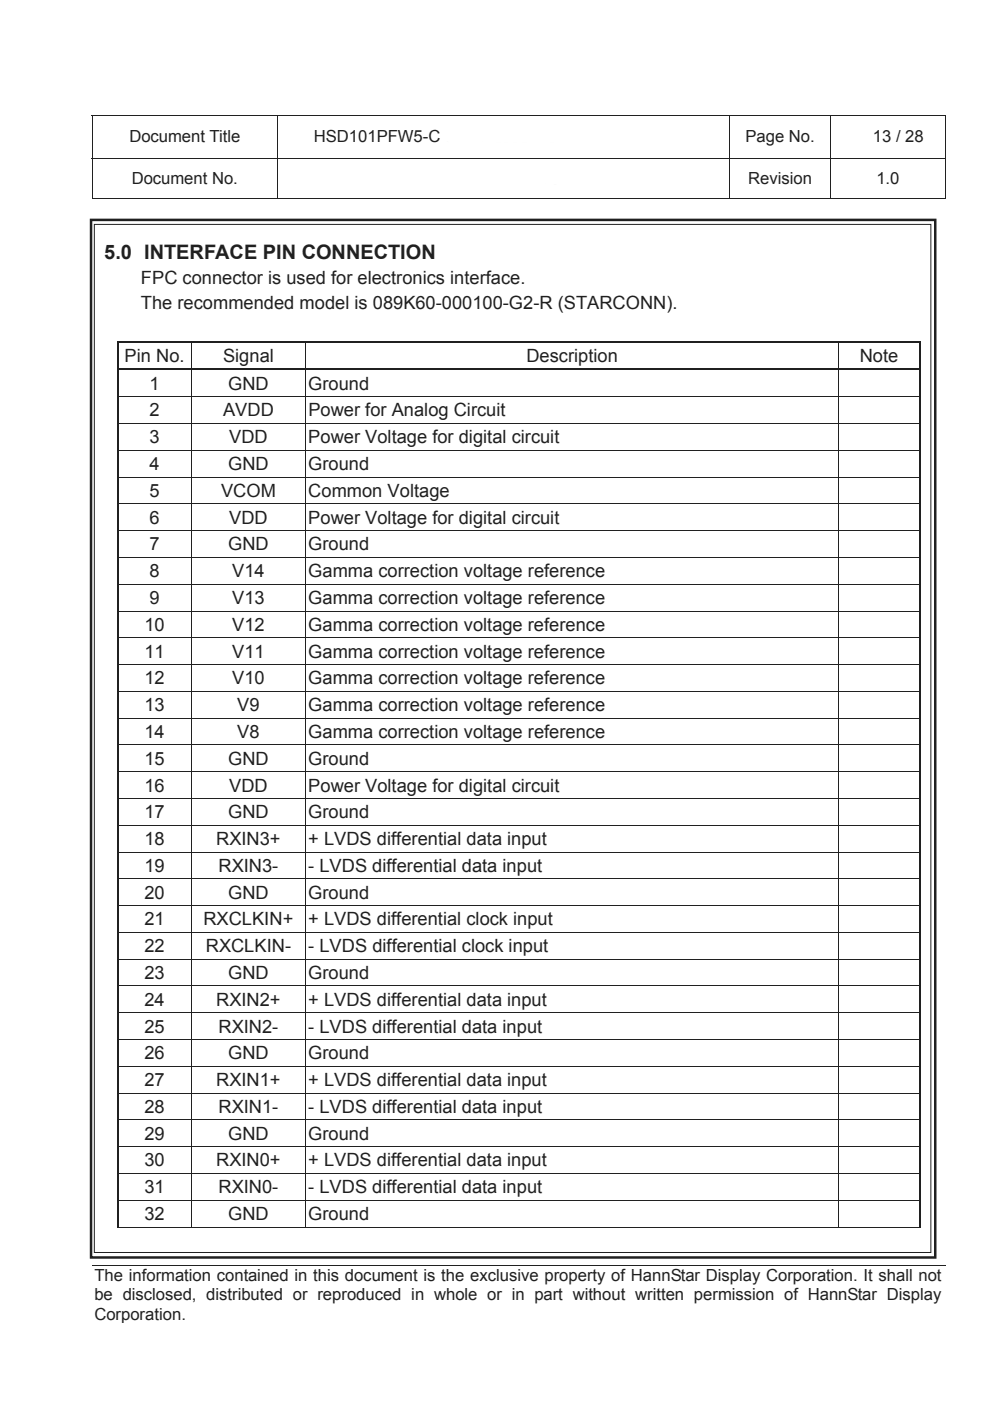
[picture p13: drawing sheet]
<svg xmlns="http://www.w3.org/2000/svg" width="210mm" height="297mm" viewBox="0 0 210 297" stroke-linecap="round" stroke-linejoin="round" font-family="sans-serif">
<defs><g id="words">
<text font-size="4.2" fill="#231f20" x="22.1" y="54.9">5.0 INTERFACE PIN CONNECTION</text>
<g font-size="3.9" fill="#231f20">
<text x="29.9" y="60.2">FPC connector is used for electronics interface.</text>
<text x="29.9" y="65.5">The recommended model is 089K60-000100-G2-R (STARCONN).</text>
<text x="26.4" y="76.8">Pin No.</text>
<text x="47.3" y="76.8">Signal</text>
<text x="111.6" y="76.8">Description</text>
<text x="182.3" y="76.8">Note</text>
<text x="31.7" y="82.6">1</text>
<text x="48.4" y="82.6">GND</text>
<text x="65.4" y="82.6">Ground</text>
<text x="31.7" y="88.3">2</text>
<text x="47.3" y="88.3">AVDD</text>
<text x="65.4" y="88.3">Power for Analog Circuit</text>
<text x="31.7" y="94">3</text>
<text x="48.6" y="94">VDD</text>
<text x="65.4" y="94">Power Voltage for digital circuit</text>
<text x="31.7" y="99.7">4</text>
<text x="48.4" y="99.7">GND</text>
<text x="65.4" y="99.7">Ground</text>
<text x="31.7" y="105.3">5</text>
<text x="46.9" y="105.3">VCOM</text>
<text x="65.4" y="105.3">Common Voltage</text>
<text x="31.7" y="111">6</text>
<text x="48.6" y="111">VDD</text>
<text x="65.4" y="111">Power Voltage for digital circuit</text>
<text x="31.7" y="116.7">7</text>
<text x="48.4" y="116.7">GND</text>
<text x="65.4" y="116.7">Ground</text>
<text x="31.7" y="122.4">8</text>
<text x="49.2" y="122.4">V14</text>
<text x="65.4" y="122.4">Gamma correction voltage reference</text>
<text x="31.7" y="128">9</text>
<text x="49.2" y="128">V13</text>
<text x="65.4" y="128">Gamma correction voltage reference</text>
<text x="30.6" y="133.7">10</text>
<text x="49.2" y="133.7">V12</text>
<text x="65.4" y="133.7">Gamma correction voltage reference</text>
<text x="30.6" y="139.4">11</text>
<text x="49.2" y="139.4">V11</text>
<text x="65.4" y="139.4">Gamma correction voltage reference</text>
<text x="30.6" y="145.1">12</text>
<text x="49.2" y="145.1">V10</text>
<text x="65.4" y="145.1">Gamma correction voltage reference</text>
<text x="30.6" y="150.8">13</text>
<text x="50.3" y="150.8">V9</text>
<text x="65.4" y="150.8">Gamma correction voltage reference</text>
<text x="30.6" y="156.4">14</text>
<text x="50.3" y="156.4">V8</text>
<text x="65.4" y="156.4">Gamma correction voltage reference</text>
<text x="30.6" y="162.1">15</text>
<text x="30.6" y="167.8">16</text>
<text x="48.4" y="162.1">GND</text>
<text x="48.6" y="167.8">VDD</text>
<text x="65.4" y="162.1">Ground</text>
<text x="65.4" y="167.8">Power Voltage for digital circuit</text>
<text x="30.6" y="173.5">17</text>
<text x="48.4" y="173.5">GND</text>
<text x="65.4" y="173.5">Ground</text>
<text x="30.6" y="179.2">18</text>
<text x="45.8" y="179.2">RXIN3+</text>
<text x="65.4" y="179.2">+ LVDS differential data input</text>
<text x="30.6" y="184.9">19</text>
<text x="46.3" y="184.9">RXIN3-</text>
<text x="65.4" y="184.9">- LVDS differential data input</text>
<text x="30.6" y="190.5">20</text>
<text x="48.4" y="190.5">GND</text>
<text x="65.4" y="190.5">Ground</text>
<text x="30.6" y="196.2">21</text>
<text x="43.1" y="196.2">RXCLKIN+</text>
<text x="65.4" y="196.2">+ LVDS differential clock input</text>
<text x="30.6" y="201.9">22</text>
<text x="43.6" y="201.9">RXCLKIN-</text>
<text x="65.4" y="201.9">- LVDS differential clock input</text>
<text x="30.6" y="207.6">23</text>
<text x="48.4" y="207.6">GND</text>
<text x="65.4" y="207.6">Ground</text>
<text x="30.6" y="213.2">24</text>
<text x="45.8" y="213.2">RXIN2+</text>
<text x="65.4" y="213.2">+ LVDS differential data input</text>
<text x="30.6" y="218.9">25</text>
<text x="46.3" y="218.9">RXIN2-</text>
<text x="65.4" y="218.9">- LVDS differential data input</text>
<text x="30.6" y="224.6">26</text>
<text x="48.4" y="224.6">GND</text>
<text x="65.4" y="224.6">Ground</text>
<text x="30.6" y="230.3">27</text>
<text x="45.8" y="230.3">RXIN1+</text>
<text x="65.4" y="230.3">+ LVDS differential data input</text>
<text x="30.6" y="236">28</text>
<text x="46.3" y="236">RXIN1-</text>
<text x="65.4" y="236">- LVDS differential data input</text>
<text x="30.6" y="241.6">29</text>
<text x="48.4" y="241.6">GND</text>
<text x="65.4" y="241.6">Ground</text>
<text x="30.6" y="247.3">30</text>
<text x="45.8" y="247.3">RXIN0+</text>
<text x="65.4" y="247.3">+ LVDS differential data input</text>
<text x="30.6" y="253">31</text>
<text x="46.3" y="253">RXIN0-</text>
<text x="65.4" y="253">- LVDS differential data input</text>
<text x="30.6" y="258.7">32</text>
<text x="48.4" y="258.7">GND</text>
<text x="65.4" y="258.7">Ground</text>
</g>
<g font-size="3.5" fill="#231f20">
<text x="27.4" y="30.1">Document Title</text>
<text x="66.5" y="30.1">HSD101PFW5-C Specification for Roadwell</text>
<text x="158.1" y="30.1">Page No.</text>
<text x="185.1" y="30.1">13 / 28</text>
<text x="27.9" y="39">Document No.</text>
<text x="158.6" y="39">Revision</text>
<text x="185.8" y="39">1.0</text>
<text x="20" y="275.7">be disclosed, distributed or reproduced in whole or in part without written permission of HannStar Display</text>
<text x="20" y="271.6">The information contained in this document is the exclusive property of HannStar Display Corporation. It shall not</text>
<text x="20" y="279.8">Corporation.</text>
</g>
</g></defs>
<path d="M19.4 24.5h.2v.2h-.2z" fill="#231f20"/>
<path d="M19.4 24.6h181.1" fill="none" stroke="#231f20" stroke-width=".21"/>
<path d="M200.4 24.5h.2v.2h-.2z" fill="#231f20"/>
<g fill="none" stroke="#231f20" stroke-width=".21">
<path d="M19.4 33.6h181.2M19.5 24.7v8.8M19.5 33.7v8.5M58.9 24.7v8.8M58.9 33.7v8.5M154.7 24.7v8.8M154.7 33.7v8.5M176.1 24.7v8.8M176.1 33.7v8.5M200.5 24.7v8.8M200.5 33.7v8.5M19.4 42.1h39.4"/>
<path d="M59 42.1h95.7M154.8 42.1h21.2M176.2 42.1h24.2"/>
</g>
<path d="M200.4 42h.2v.2h-.2z" fill="#231f20"/>
<path d="M19.5 268.3h181" fill="none" stroke="#231f20" stroke-width=".21"/>
<path d="M200.5 268.4v12.3z" fill="#fff"/>
<path d="M19.3 46.6h179v220h-179z" fill="none" stroke="#231f20" stroke-width=".53"/>
<path d="M20 47.6h177.4v218h-177.4z" fill="#fff"/>
<path d="M20 47.6h177.4v218h-177.4z" fill="none" stroke="#231f20" stroke-width=".21"/>
<path d="M24.9 72.3h.3v.4h-.3z" fill="#231f20"/>
<path d="M24.9 72.5h15.5" fill="none" stroke="#231f20" stroke-width=".34"/>
<path d="M40.4 72.6l.2 .1z" fill="#231f20"/>
<path d="M40.4 72.5h24.4" fill="none" stroke="#231f20" stroke-width=".34"/>
<path d="M64.8 72.6l.2 .1z" fill="#231f20"/>
<path d="M64.8 72.5h112.9" fill="none" stroke="#231f20" stroke-width=".34"/>
<path d="M177.7 72.6l.1 .1z" fill="#231f20"/>
<path d="M177.7 72.5h17.2" fill="none" stroke="#231f20" stroke-width=".34"/>
<g fill="#231f20">
<path d="M194.9 72.3h.3v.4h-.3z"/>
<path d="M194.9 72.3h.3v.3h-.3z"/>
</g>
<path d="M25 72.7v5.5M195 72.7v5.5" fill="none" stroke="#231f20" stroke-width=".34"/>
<path d="M40.5 72.7v5.5M64.9 72.7v5.5M177.7 72.7v5.5" fill="none" stroke="#231f20" stroke-width=".21"/>
<path d="M24.9 78.2h.3v.3h-.3z" fill="#231f20"/>
<path d="M25.2 78.3h15.2" fill="none" stroke="#231f20" stroke-width=".34"/>
<path d="M40.4 78.5h.2z" fill="#231f20"/>
<path d="M40.4 78.3h24.4" fill="none" stroke="#231f20" stroke-width=".34"/>
<path d="M64.8 78.5h.2z" fill="#231f20"/>
<path d="M64.8 78.3h112.9" fill="none" stroke="#231f20" stroke-width=".34"/>
<path d="M177.7 78.5h.1z" fill="#231f20"/>
<path d="M177.7 78.3h17.2" fill="none" stroke="#231f20" stroke-width=".34"/>
<path d="M194.9 78.2h.3v.3h-.3z" fill="#231f20"/>
<g fill="none" stroke="#231f20" stroke-width=".34">
<path d="M25 78.5v5.5M195 78.5v5.5M25 84.2v5.5M25 89.9v5.5M25 95.6v5.5M195 84.2v5.5M195 89.9v5.5M195 95.6v5.5M25 101.2v5.5M25 106.9v5.5M25 112.6v5.5M25 118.3v5.5"/>
<path d="M195 101.2v5.5M195 106.9v5.5M195 112.6v5.5M195 118.3v5.5M25 123.9v5.6M25 129.6v5.5M25 135.3v5.5M195 123.9v5.6M195 129.6v5.5M195 135.3v5.5M25 141v5.5M25 146.7v5.5"/>
<path d="M25 152.3v5.5M25 158v5.5M195 141v5.5M195 146.7v5.5M195 152.3v5.5M195 158v5.5M25 163.7v5.5M25 169.4v5.5M25 175.1v5.5M195 163.7v5.5M195 169.4v5.5M195 175.1v5.5"/>
<path d="M25 180.7v5.5M25 186.4v5.5M25 192.1v5.5M25 197.8v5.5M195 180.7v5.5M195 186.4v5.5M195 192.1v5.5M195 197.8v5.5M25 203.5v5.5M25 209.1v5.6M25 214.8v5.5M195 203.5v5.5"/>
<path d="M195 209.1v5.6M195 214.8v5.5M25 220.5v5.5M25 226.2v5.5M25 231.9v5.5M25 237.5v5.5M195 220.5v5.5M195 226.2v5.5M195 231.9v5.5M195 237.5v5.5M25 243.2v5.5M25 248.9v5.5"/>
<path d="M25 254.6v5.5M195 243.2v5.5M195 248.9v5.5M195 254.6v5.7"/>
</g>
<g fill="none" stroke="#231f20" stroke-width=".21">
<path d="M40.5 78.5v5.5M64.9 78.5v5.5M177.7 78.5v5.5M24.9 84.1h170.3M24.9 89.8h170.3M24.9 95.5h170.3M40.5 84.2v5.5M40.5 89.9v5.5M40.5 95.6v5.5M64.9 84.2v5.5M64.9 89.9v5.5M64.9 95.6v5.5"/>
<path d="M177.7 84.2v5.5M177.7 89.9v5.5M177.7 95.6v5.5M24.9 101.1h170.3M24.9 106.8h170.3M24.9 112.5h170.3M24.9 118.2h170.3M40.5 101.2v5.5M40.5 106.9v5.5M40.5 112.6v5.5M40.5 118.3v5.5M64.9 101.2v5.5"/>
<path d="M64.9 106.9v5.5M64.9 112.6v5.5M64.9 118.3v5.5M177.7 101.2v5.5M177.7 106.9v5.5M177.7 112.6v5.5M177.7 118.3v5.5M24.9 123.9h170.3M24.9 129.5h170.3M24.9 135.2h170.3M40.5 123.9v5.6M40.5 129.6v5.5"/>
<path d="M40.5 135.3v5.5M64.9 123.9v5.6M64.9 129.6v5.5M64.9 135.3v5.5M177.7 123.9v5.6M177.7 129.6v5.5M177.7 135.3v5.5M24.9 140.9h170.3M24.9 146.6h170.3M24.9 152.3h170.3M24.9 157.9h170.3M40.5 141v5.5"/>
<path d="M40.5 146.7v5.5M40.5 152.3v5.5M40.5 158v5.5M64.9 141v5.5M64.9 146.7v5.5M64.9 152.3v5.5M64.9 158v5.5M177.7 141v5.5M177.7 146.7v5.5M177.7 152.3v5.5M177.7 158v5.5M24.9 163.6h170.3"/>
<path d="M24.9 169.3h170.3M24.9 175h170.3M40.5 163.7v5.5M40.5 169.4v5.5M40.5 175.1v5.5M64.9 163.7v5.5M64.9 169.4v5.5M64.9 175.1v5.5M177.7 163.7v5.5M177.7 169.4v5.5M177.7 175.1v5.5M24.9 180.7h170.3"/>
<path d="M24.9 186.3h170.3M24.9 192h170.3M24.9 197.7h170.3M40.5 180.7v5.5M40.5 186.4v5.5M40.5 192.1v5.5M40.5 197.8v5.5M64.9 180.7v5.5M64.9 186.4v5.5M64.9 192.1v5.5M64.9 197.8v5.5M177.7 180.7v5.5"/>
<path d="M177.7 186.4v5.5M177.7 192.1v5.5M177.7 197.8v5.5M24.9 203.4h170.3M24.9 209h170.3M24.9 214.7h170.3M40.5 203.5v5.5M40.5 209.1v5.6M40.5 214.8v5.5M64.9 203.5v5.5M64.9 209.1v5.6M64.9 214.8v5.5"/>
<path d="M177.7 203.5v5.5M177.7 209.1v5.6M177.7 214.8v5.5M24.9 220.4h170.3M24.9 226.1h170.3M24.9 231.8h170.3M24.9 237.4h170.3M40.5 220.5v5.5M40.5 226.2v5.5M40.5 231.9v5.5M40.5 237.5v5.5M64.9 220.5v5.5"/>
<path d="M64.9 226.2v5.5M64.9 231.9v5.5M64.9 237.5v5.5M177.7 220.5v5.5M177.7 226.2v5.5M177.7 231.9v5.5M177.7 237.5v5.5M24.9 243.1h170.3M24.9 248.8h170.3M24.9 254.5h170.3M40.5 243.2v5.5M40.5 248.9v5.5"/>
<path d="M40.5 254.6v5.7M64.9 243.2v5.5M64.9 248.9v5.5M64.9 254.6v5.7M177.7 243.2v5.5M177.7 248.9v5.5M177.7 254.6v5.7M24.9 260.2h15.5M40.6 260.2h24.2M65 260.2h112.7M177.8 260.2h17.1"/>
</g>
<g fill="#fff">
<path d="M19.3 280.6l181.2 .1z"/>
<path d="M200.5 280.6v.1z"/>
</g>
<g fill="#fff" stroke="#fff" stroke-width=".21">
<path d="M93.7 26.3h3.5v3.5h-3.5z"/>
<path d="M93.8 26.3h3.6v3.5h-3.6z"/>
<path d="M94 26.3h3.5v3.5h-3.5z"/>
<path d="M94.4 26.3h3.5v3.5h-3.5z"/>
<path d="M94.4 26.5h3.5v3.5h-3.5z"/>
<path d="M95.1 27h3.5v3.5h-3.5z"/>
<path d="M96.1 27.9h3.6v3.5h-3.6z"/>
<path d="M96.5 28h3.5v3.6h-3.5z"/>
<path d="M96.8 28.4h3.6v3.5h-3.6z"/>
<path d="M97.2 28.6h3.5v3.5h-3.5z"/>
<path d="M97.4 28.8h3.5v3.5h-3.5z"/>
<path d="M97.5 28.6h3.6v3.5h-3.6z"/>
<path d="M97.9 28h3.5v3.6h-3.5z"/>
<path d="M98.1 27.7h3.5v3.5h-3.5z"/>
<path d="M98.4 27.3h3.6v3.6h-3.6z"/>
<path d="M98.8 27.2h3.5v3.5h-3.5z"/>
<path d="M98.8 26.8h3.5v3.5h-3.5z"/>
<path d="M99 26.5h3.5v3.5h-3.5z"/>
<path d="M99.1 26.5h3.6v3.5h-3.6z"/>
<path d="M99.3 26.5h3.5v3.5h-3.5z"/>
<path d="M99.5 26.5h3.5v3.5h-3.5z"/>
<path d="M99.8 26.5h3.6v3.5h-3.6z"/>
<path d="M100 26.5h3.5v3.5h-3.5z"/>
<path d="M100.2 26.5h3.5v3.5h-3.5z"/>
<path d="M100.4 26.5h3.5v3.5h-3.5z"/>
<path d="M100.7 26.5h3.5v3.5h-3.5z"/>
<path d="M100.9 26.5h3.5v3.5h-3.5z"/>
<path d="M101.1 26.5h3.5v3.5h-3.5z"/>
<path d="M101.2 26.5h3.6v3.5h-3.6z"/>
<path d="M101.4 26.5h3.6v3.5h-3.6z"/>
<path d="M101.8 26.5h3.5v3.5h-3.5z"/>
<path d="M102 26.5h3.5v3.5h-3.5z"/>
<path d="M102.1 26.5h3.6v3.5h-3.6z"/>
<path d="M102.3 26.5h3.5v3.5h-3.5z"/>
<path d="M102.5 26.6h3.5v3.6h-3.5z"/>
<path d="M102.7 26.6h3.5v3.6h-3.5z"/>
<path d="M102.8 26.6h3.6v3.6h-3.6z"/>
<path d="M103 26.6h3.5v3.6h-3.5z"/>
<path d="M103.4 26.6h3.5v3.6h-3.5z"/>
<path d="M103.5 26.6h3.6v3.6h-3.6z"/>
<path d="M103.7 26.6h3.5v3.6h-3.5z"/>
<path d="M103.9 26.6h3.5v3.6h-3.5z"/>
<path d="M104.1 26.6h3.5v3.6h-3.5z"/>
<path d="M104.2 26.6h3.6v3.6h-3.6z"/>
<path d="M104.4 26.6h3.5v3.6h-3.5z"/>
<path d="M104.6 26.6h3.5v3.6h-3.5z"/>
<path d="M105 26.6h3.5v3.6h-3.5z"/>
<path d="M105.1 26.6h3.6v3.6h-3.6z"/>
<path d="M105.3 26.6h3.5v3.6h-3.5z"/>
<path d="M105.7 26.6h3.5v3.6h-3.5z"/>
<path d="M106 26.6h3.5v3.6h-3.5z"/>
<path d="M106.4 26.6h3.5v3.6h-3.5z"/>
<path d="M107.1 26.6h3.5v3.6h-3.5z"/>
<path d="M107.4 26.6h3.5v3.6h-3.5z"/>
<path d="M107.9 26.6h3.6v3.6h-3.6z"/>
<path d="M108.1 26.6h3.6v3.6h-3.6z"/>
<path d="M108.3 26.6h3.5v3.6h-3.5z"/>
<path d="M108.5 26.6h3.5v3.6h-3.5z"/>
<path d="M108.7 26.6h3.5v3.6h-3.5z"/>
<path d="M108.8 26.6h3.6v3.6h-3.6z"/>
<path d="M109.4 26.6h3.5v3.6h-3.5z"/>
<path d="M110.2 26.6h3.6v3.6h-3.6z"/>
<path d="M110.8 26.6h3.5v3.6h-3.5z"/>
<path d="M111.3 26.6h3.5v3.6h-3.5z"/>
<path d="M112.5 26.6h3.6v3.6h-3.6z"/>
<path d="M113.1 26.6h3.5v3.6h-3.5z"/>
<path d="M113.4 26.6h3.5v3.6h-3.5z"/>
<path d="M113.8 26.6h3.5v3.6h-3.5z"/>
<path d="M114.1 26.6h3.6v3.6h-3.6z"/>
<path d="M114.5 26.6h3.5v3.6h-3.5z"/>
<path d="M114.7 26.6h3.5v3.6h-3.5z"/>
<path d="M114.8 26.6h3.6v3.6h-3.6z"/>
<path d="M115 26.6h3.5v3.6h-3.5z"/>
<path d="M115.2 26.6h3.5v3.6h-3.5z"/>
<path d="M115.5 26.6h3.6v3.6h-3.6z"/>
<path d="M116.1 26.6h3.5v3.6h-3.5z"/>
<path d="M116.2 26.6h3.6v3.6h-3.6z"/>
<path d="M116.6 26.6h3.5v3.6h-3.5z"/>
<path d="M116.8 26.6h3.5v3.6h-3.5z"/>
<path d="M116.9 26.6h3.6v3.6h-3.6z"/>
<path d="M117.1 26.6h3.5v3.6h-3.5z"/>
<path d="M117.3 26.6h3.5v3.6h-3.5z"/>
<path d="M117.8 26.6h3.6v3.6h-3.6z"/>
<path d="M118.2 26.6h3.5v3.6h-3.5z"/>
<path d="M118.5 26.6h3.6v3.6h-3.6z"/>
<path d="M118.9 26.6h3.5v3.6h-3.5z"/>
<path d="M119.1 26.6h3.5v3.6h-3.5z"/>
<path d="M119.2 26.6h3.6v3.6h-3.6z"/>
<path d="M119.4 26.6h3.5v3.6h-3.5z"/>
<path d="M119.6 26.6h3.5v3.6h-3.5z"/>
<path d="M120.1 26.6h3.5v3.6h-3.5z"/>
<path d="M120.6 26.8h3.6v3.5h-3.6z"/>
<path d="M121.2 26.8h3.5v3.5h-3.5z"/>
<path d="M121.4 26.8h3.5v3.5h-3.5z"/>
<path d="M121.9 27h3.5v3.5h-3.5z"/>
<path d="M122.1 27h3.5v3.5h-3.5z"/>
<path d="M122.4 27.2h3.5v3.5h-3.5z"/>
<path d="M123.1 27.2h3.5v3.5h-3.5z"/>
<path d="M124 27.2h3.5v3.5h-3.5z"/>
<path d="M124.5 27.2h3.6v3.5h-3.6z"/>
<path d="M124.9 27.2h3.5v3.5h-3.5z"/>
<path d="M125.8 27.2h3.5v3.5h-3.5z"/>
<path d="M125.9 27.2h3.6v3.5h-3.6z"/>
<path d="M126.1 27.2h3.5v3.5h-3.5z"/>
<path d="M126.3 27.2h3.5v3.5h-3.5z"/>
<path d="M126.5 27.2h3.5v3.5h-3.5z"/>
<path d="M127 27.2h3.5v3.5h-3.5z"/>
<path d="M127.5 27.2h3.6v3.5h-3.6z"/>
<path d="M128.1 27.2h3.5v3.5h-3.5z"/>
<path d="M128.6 27h3.5v3.5h-3.5z"/>
<path d="M128.8 27h3.5v3.5h-3.5z"/>
<path d="M128.9 27h3.6v3.5h-3.6z"/>
<path d="M129.1 27h3.5v3.5h-3.5z"/>
<path d="M129.5 27h3.5v3.5h-3.5z"/>
<path d="M130.4 26.8h3.5v3.5h-3.5z"/>
<path d="M131.2 26.8h3.6v3.5h-3.6z"/>
<path d="M131.6 26.6h3.5v3.6h-3.5z"/>
<path d="M131.8 26.6h3.5v3.6h-3.5z"/>
<path d="M131.9 26.6h3.6v3.6h-3.6z"/>
<path d="M132.3 26.6h3.5v3.6h-3.5z"/>
<path d="M132.5 26.6h3.5v3.6h-3.5z"/>
<path d="M132.6 26.6h3.6v3.6h-3.6z"/>
<path d="M133 26.6h3.5v3.6h-3.5z"/>
<path d="M133.2 26.6h3.5v3.6h-3.5z"/>
<path d="M133.5 26.6h3.6v3.6h-3.6z"/>
<path d="M133.9 26.6h3.5v3.6h-3.5z"/>
<path d="M134.1 26.6h3.5v3.6h-3.5z"/>
<path d="M134.2 26.6h3.6v3.6h-3.6z"/>
<path d="M134.4 26.6h3.5v3.6h-3.5z"/>
<path d="M134.6 26.6h3.5v3.6h-3.5z"/>
<path d="M134.8 26.6h3.5v3.6h-3.5z"/>
<path d="M135.1 26.6h3.5v3.6h-3.5z"/>
<path d="M135.6 26.6h3.6v3.6h-3.6z"/>
<path d="M136.3 26.6h3.6v3.6h-3.6z"/>
<path d="M136.7 26.6h3.5v3.6h-3.5z"/>
<path d="M137.2 26.6h3.6v3.6h-3.6z"/>
<path d="M138.5 26.6h3.5v3.6h-3.5z"/>
<path d="M138.8 26.6h3.5v3.6h-3.5z"/>
<path d="M139.3 26.6h3.6v3.6h-3.6z"/>
<path d="M139.7 26.6h3.5v3.6h-3.5z"/>
<path d="M140.2 26.6h3.6v3.6h-3.6z"/>
<path d="M140.8 26.6h3.5v3.6h-3.5z"/>
<path d="M141.5 26.6h3.5v3.6h-3.5z"/>
<path d="M141.8 26.8h3.5v3.5h-3.5z"/>
<path d="M142.3 26.8h3.6v3.5h-3.6z"/>
<path d="M143.4 26.8h3.5v3.5h-3.5z"/>
<path d="M143.6 26.8h3.5v3.5h-3.5z"/>
<path d="M143.9 26.8h3.6v3.5h-3.6z"/>
<path d="M144.1 26.8h3.5v3.5h-3.5z"/>
<path d="M144.3 26.8h3.5v3.5h-3.5z"/>
<path d="M144.3 27h3.5v3.5h-3.5z"/>
<path d="M144.1 27.2h3.5v3.5h-3.5z"/>
<path d="M142.9 27.5h3.5v3.5h-3.5z"/>
<path d="M141.8 27.9h3.5v3.5h-3.5z"/>
<path d="M141.3 28h3.5v3.6h-3.5z"/>
<path d="M140.8 28.2h3.5v3.5h-3.5z"/>
<path d="M140.6 28.2h3.5v3.5h-3.5z"/>
<path d="M140.1 28.2h3.5v3.5h-3.5z"/>
<path d="M139.9 28.2h3.5v3.5h-3.5z"/>
<path d="M139.7 28.2h3.5v3.5h-3.5z"/>
<path d="M139.3 28.4h3.6v3.5h-3.6z"/>
<path d="M139.3 28.6h3.6v3.5h-3.6z"/>
<path d="M139.2 28.6h3.5v3.5h-3.5z"/>
<path d="M138.8 28.6h3.5v3.5h-3.5z"/>
<path d="M138.6 28.6h3.6v3.5h-3.6z"/>
<path d="M138.5 28.6h3.5v3.5h-3.5z"/>
<path d="M138.3 28.6h3.5v3.5h-3.5z"/>
<path d="M138.1 28.6h3.5v3.5h-3.5z"/>
<path d="M137.9 28.6h3.6v3.5h-3.6z"/>
<path d="M137.8 28.6h3.5v3.5h-3.5z"/>
<path d="M137.4 28.6h3.5v3.5h-3.5z"/>
<path d="M121 36h3.5v3.5h-3.5z"/>
<path d="M120.8 36h3.6v3.5h-3.6z"/>
<path d="M120.5 36h3.5v3.5h-3.5z"/>
<path d="M119.2 36h3.6v3.5h-3.6z"/>
<path d="M116.1 35.6h3.5v3.6h-3.5z"/>
<path d="M112.2 35.6h3.5v3.6h-3.5z"/>
<path d="M109.7 36h3.5v3.5h-3.5z"/>
<path d="M107.1 36.3h3.5v3.6h-3.5z"/>
<path d="M106.5 36.5h3.6v3.5h-3.6z"/>
<path d="M106 36.7h3.5v3.5h-3.5z"/>
<path d="M105.8 36.7h3.6v3.5h-3.6z"/>
<path d="M105.7 36.7h3.5v3.5h-3.5z"/>
<path d="M105.5 36.7h3.5v3.5h-3.5z"/>
<path d="M104.6 36.7h3.5v3.5h-3.5z"/>
<path d="M104.2 36.7h3.6v3.5h-3.6z"/>
<path d="M104.1 36.7h3.5v3.5h-3.5z"/>
<path d="M103.5 36.5h3.6v3.5h-3.6z"/>
<path d="M103.2 36.5h3.5v3.5h-3.5z"/>
<path d="M102.3 36.3h3.5v3.6h-3.5z"/>
<path d="M102.1 36.3h3.6v3.6h-3.6z"/>
<path d="M101.8 36.2h3.5v3.5h-3.5z"/>
<path d="M101.6 36h3.5v3.5h-3.5z"/>
<path d="M101.2 35.8h3.6v3.5h-3.6z"/>
<path d="M101.1 35.8h3.5v3.5h-3.5z"/>
<path d="M100 35.6h3.5v3.6h-3.5z"/>
<path d="M99.5 35.5h3.5v3.5h-3.5z"/>
<path d="M99.3 35.5h3.5v3.5h-3.5z"/>
<path d="M98.8 35.3h3.5v3.5h-3.5z"/>
<path d="M98.6 35.3h3.5v3.5h-3.5z"/>
<path d="M98.1 35.3h3.5v3.5h-3.5z"/>
<path d="M97.7 35.3h3.5v3.5h-3.5z"/>
<path d="M97.5 35.1h3.6v3.5h-3.6z"/>
<path d="M97.2 35.1h3.5v3.5h-3.5z"/>
<path d="M97 35.1h3.5v3.5h-3.5z"/>
<path d="M96.7 35.1h3.5v3.5h-3.5z"/>
<path d="M96.3 35.1h3.5v3.5h-3.5z"/>
<path d="M95.8 35.1h3.5v3.5h-3.5z"/>
<path d="M95.6 35.1h3.5v3.5h-3.5z"/>
<path d="M95.4 34.9h3.6v3.6h-3.6z"/>
<path d="M95.2 34.9h3.6v3.6h-3.6z"/>
<path d="M95.1 34.9h3.5v3.6h-3.5z"/>
<path d="M94.7 34.9h3.5v3.6h-3.5z"/>
<path d="M94.5 34.9h3.6v3.6h-3.6z"/>
<path d="M94.2 35.1h3.5v3.5h-3.5z"/>
<path d="M94 35.1h3.5v3.5h-3.5z"/>
<path d="M93.8 35.1h3.6v3.5h-3.6z"/>
<path d="M93.7 35.3h3.5v3.5h-3.5z"/>
<path d="M93.7 35.5h3.5v3.5h-3.5z"/>
<path d="M93.7 35.8h3.5v3.5h-3.5z"/>
<path d="M93.8 36h3.6v3.5h-3.6z"/>
<path d="M93.8 36.3h3.6v3.6h-3.6z"/>
<path d="M94 36.3h3.5v3.6h-3.5z"/>
<path d="M94 36.5h3.5v3.5h-3.5z"/>
<path d="M94.2 36.5h3.5v3.5h-3.5z"/>
<path d="M94.7 36.7h3.5v3.5h-3.5z"/>
<path d="M95.2 37.2h3.6v3.5h-3.6z"/>
<path d="M95.8 37.4h3.5v3.5h-3.5z"/>
<path d="M96.1 37.4h3.6v3.5h-3.6z"/>
<path d="M96.7 37.4h3.5v3.5h-3.5z"/>
<path d="M97.2 37.4h3.5v3.5h-3.5z"/>
<path d="M97.4 37.4h3.5v3.5h-3.5z"/>
<path d="M97.7 37.4h3.5v3.5h-3.5z"/>
<path d="M97.9 37.4h3.5v3.5h-3.5z"/>
<path d="M98.1 37.4h3.5v3.5h-3.5z"/>
<path d="M98.6 37.4h3.5v3.5h-3.5z"/>
<path d="M98.8 37.4h3.5v3.5h-3.5z"/>
<path d="M99 37.4h3.5v3.5h-3.5z"/>
<path d="M99.3 37.2h3.5v3.5h-3.5z"/>
<path d="M99.7 37h3.5v3.6h-3.5z"/>
<path d="M99.8 37h3.6v3.6h-3.6z"/>
<path d="M100.4 36.9h3.5v3.5h-3.5z"/>
<path d="M100.7 36.7h3.5v3.5h-3.5z"/>
<path d="M100.9 36.5h3.5v3.5h-3.5z"/>
<path d="M101.1 36.5h3.5v3.5h-3.5z"/>
<path d="M101.6 36.3h3.5v3.6h-3.5z"/>
<path d="M102 36.2h3.5v3.5h-3.5z"/>
<path d="M102.3 36.2h3.5v3.5h-3.5z"/>
<path d="M102.8 36.2h3.6v3.5h-3.6z"/>
<path d="M103.2 36h3.5v3.5h-3.5z"/>
<path d="M103.7 35.8h3.5v3.5h-3.5z"/>
<path d="M104.1 35.6h3.5v3.6h-3.5z"/>
<path d="M104.6 35.6h3.5v3.6h-3.5z"/>
<path d="M105.1 35.6h3.6v3.6h-3.6z"/>
<path d="M105.8 35.5h3.6v3.5h-3.6z"/>
<path d="M106.4 35.3h3.5v3.5h-3.5z"/>
<path d="M107.1 35.3h3.5v3.5h-3.5z"/>
<path d="M107.6 35.3h3.5v3.5h-3.5z"/>
<path d="M108.3 35.3h3.5v3.5h-3.5z"/>
<path d="M109.2 35.3h3.5v3.5h-3.5z"/>
<path d="M109.7 35.3h3.5v3.5h-3.5z"/>
<path d="M109.9 35.3h3.5v3.5h-3.5z"/>
<path d="M110.2 35.3h3.6v3.5h-3.6z"/>
<path d="M110.6 35.3h3.5v3.5h-3.5z"/>
<path d="M110.9 35.3h3.6v3.5h-3.6z"/>
<path d="M111.1 35.3h3.6v3.5h-3.6z"/>
<path d="M111.3 35.3h3.5v3.5h-3.5z"/>
<path d="M112.2 35.3h3.5v3.5h-3.5z"/>
<path d="M112.4 35.3h3.5v3.5h-3.5z"/>
<path d="M112.7 35.3h3.5v3.5h-3.5z"/>
<path d="M113.1 35.1h3.5v3.5h-3.5z"/>
<path d="M113.2 35.1h3.6v3.5h-3.6z"/>
<path d="M113.4 35.1h3.5v3.5h-3.5z"/>
<path d="M113.6 35.1h3.5v3.5h-3.5z"/>
<path d="M113.8 35.1h3.5v3.5h-3.5z"/>
<path d="M113.9 35.1h3.6v3.5h-3.6z"/>
<path d="M114.1 35.1h3.6v3.5h-3.6z"/>
<path d="M114.3 35.1h3.5v3.5h-3.5z"/>
<path d="M114.5 35.1h3.5v3.5h-3.5z"/>
</g>
<use href="#words"/>
</svg>
